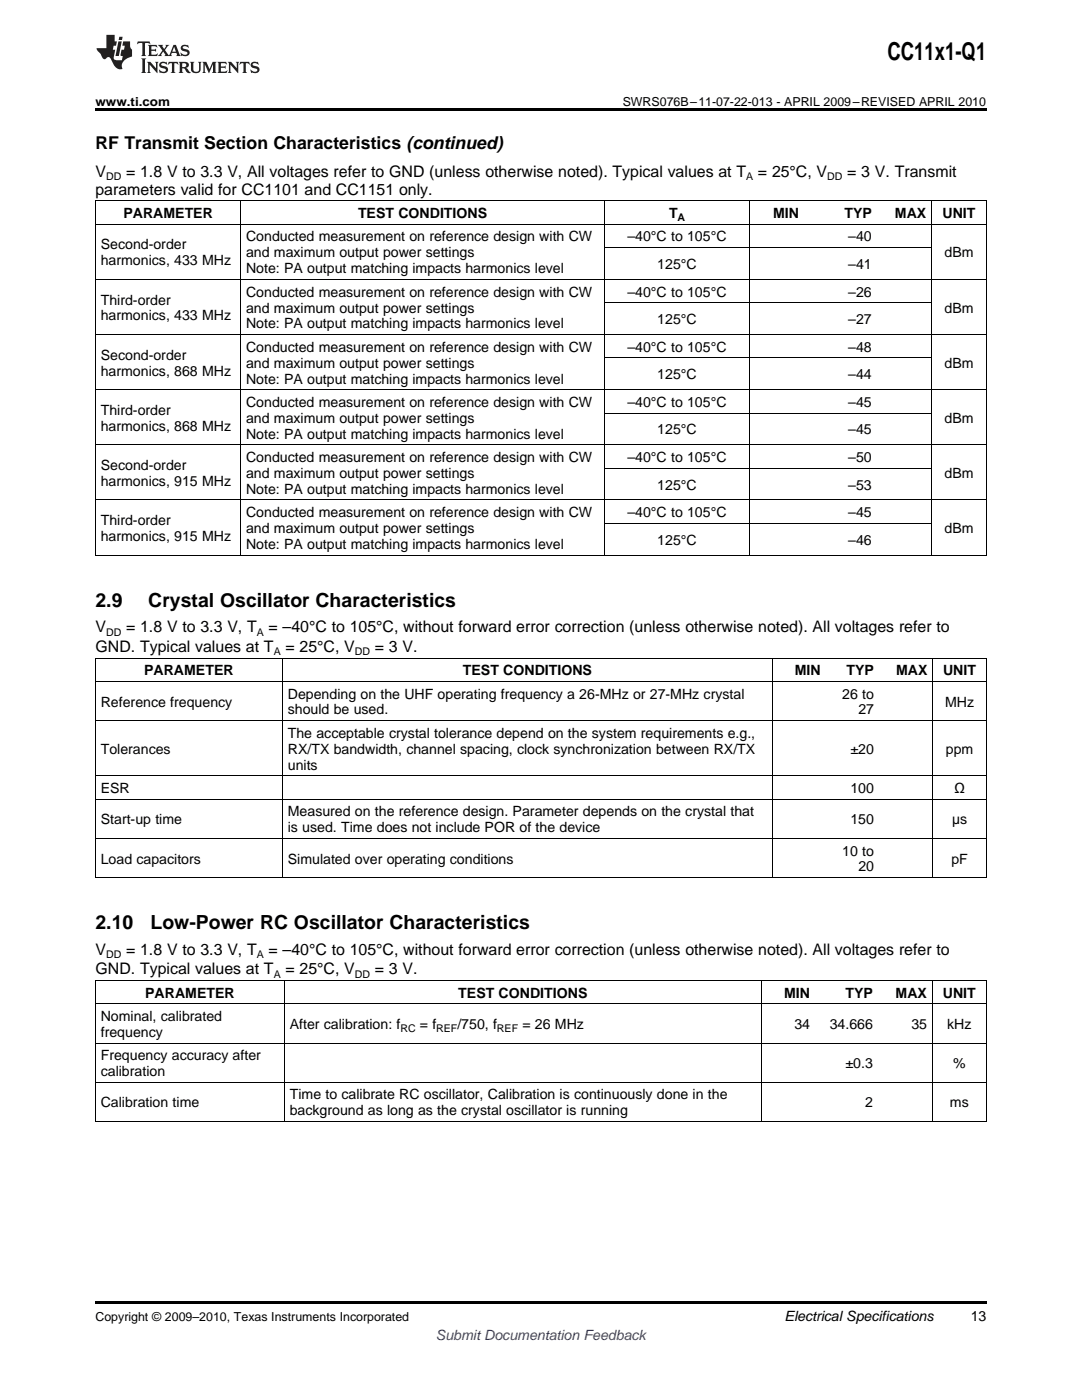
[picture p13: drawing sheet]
<svg xmlns="http://www.w3.org/2000/svg" width="216mm" height="279mm" viewBox="0 0 216 279" stroke-linecap="round" stroke-linejoin="round" font-family="sans-serif">
<defs><g id="words">
<text font-size="4.9" x="177.1" y="12">CC11x1-Q1</text>
<g font-size="3.9">
<text x="19" y="121.1">2.9</text>
<text x="29.6" y="121.1">Crystal Oscillator Characteristics</text>
<text x="19" y="185.4">2.10</text>
<text x="30" y="185.4">Low-Power RC Oscillator Characteristics</text>
</g>
<text font-size="3.5" x="19" y="29.7">RF Transmit Section Characteristics (continued)</text>
<g font-size="3.2">
<text x="19" y="35.3">V</text>
<text x="25.2" y="35.3">= 1.8 V to 3.3 V, All voltages refer to GND (unless otherwise noted). Typical values at T</text>
<text x="151.2" y="35.3">= 25°C, V</text>
<text x="169.1" y="35.3">= 3 V. Transmit</text>
<text x="19" y="38.9">parameters valid for CC1101 and CC1151 only.</text>
<text x="19" y="126.2">V</text>
<text x="19" y="130.1">GND. Typical values at T</text>
<text x="25.2" y="126.2">= 1.8 V to 3.3 V, T</text>
<text x="53.6" y="126.2">= –40°C to 105°C, without forward error correction (unless otherwise noted). All voltages refer to</text>
<text x="57" y="130.1">= 25°C, V</text>
<text x="74.8" y="130.1">= 3 V.</text>
<text x="19" y="190.6">V</text>
<text x="25.2" y="190.6">= 1.8 V to 3.3 V, T</text>
<text x="53.6" y="190.6">= –40°C to 105°C, without forward error correction (unless otherwise noted). All voltages refer to</text>
<text x="19" y="194.5">GND. Typical values at T</text>
<text x="57" y="194.5">= 25°C, V</text>
<text x="74.8" y="194.5">= 3 V.</text>
</g>
<g font-size="2.8">
<text x="24.6" y="43.5">PARAMETER</text>
<text x="71.4" y="43.5">TEST CONDITIONS</text>
<text x="133.5" y="43.5">T</text>
<text x="154.3" y="43.5">MIN</text>
<text x="168.5" y="43.5">TYP</text>
<text x="178.6" y="43.5">MAX</text>
<text x="188.1" y="43.5">UNIT</text>
<text x="20.1" y="49.8">Second-order</text>
<text x="20.1" y="53">harmonics, 433 MHz</text>
<text x="49.1" y="48.2">Conducted measurement on reference design with CW</text>
<text x="49.1" y="51.4">and maximum output power settings</text>
<text x="125.2" y="48.2">–40°C to 105°C</text>
<text x="131.2" y="53.7">125°C</text>
<text x="169.3" y="48.2">–40</text>
<text x="169.3" y="53.7">–41</text>
<text x="188.5" y="51.4">dBm</text>
<text x="49.1" y="54.5">Note: PA output matching impacts harmonics level</text>
<text x="49.1" y="59.2">Conducted measurement on reference design with CW</text>
<text x="125.2" y="59.2">–40°C to 105°C</text>
<text x="169.3" y="59.2">–26</text>
<text x="20.1" y="60.8">Third-order</text>
<text x="20.1" y="64">harmonics, 433 MHz</text>
<text x="49.1" y="62.4">and maximum output power settings</text>
<text x="49.1" y="65.5">Note: PA output matching impacts harmonics level</text>
<text x="131.2" y="64.7">125°C</text>
<text x="169.3" y="64.7">–27</text>
<text x="188.5" y="62.4">dBm</text>
<text x="20.1" y="71.8">Second-order</text>
<text x="49.1" y="70.2">Conducted measurement on reference design with CW</text>
<text x="125.2" y="70.2">–40°C to 105°C</text>
<text x="169.3" y="70.2">–48</text>
<text x="20.1" y="75">harmonics, 868 MHz</text>
<text x="49.1" y="73.4">and maximum output power settings</text>
<text x="49.1" y="76.6">Note: PA output matching impacts harmonics level</text>
<text x="131.2" y="75.7">125°C</text>
<text x="169.3" y="75.7">–44</text>
<text x="188.5" y="73.4">dBm</text>
<text x="20.1" y="82.8">Third-order</text>
<text x="49.1" y="81.2">Conducted measurement on reference design with CW</text>
<text x="125.2" y="81.2">–40°C to 105°C</text>
<text x="169.3" y="81.2">–45</text>
<text x="20.1" y="86">harmonics, 868 MHz</text>
<text x="49.1" y="84.4">and maximum output power settings</text>
<text x="49.1" y="87.6">Note: PA output matching impacts harmonics level</text>
<text x="131.2" y="86.7">125°C</text>
<text x="169.3" y="86.7">–45</text>
<text x="188.5" y="84.4">dBm</text>
<text x="20.1" y="93.8">Second-order</text>
<text x="49.1" y="92.2">Conducted measurement on reference design with CW</text>
<text x="49.1" y="95.4">and maximum output power settings</text>
<text x="125.2" y="92.2">–40°C to 105°C</text>
<text x="169.3" y="92.2">–50</text>
<text x="188.5" y="95.4">dBm</text>
<text x="20.1" y="97">harmonics, 915 MHz</text>
<text x="49.1" y="98.6">Note: PA output matching impacts harmonics level</text>
<text x="131.2" y="97.7">125°C</text>
<text x="169.3" y="97.7">–53</text>
<text x="20.1" y="104.8">Third-order</text>
<text x="20.1" y="108">harmonics, 915 MHz</text>
<text x="49.1" y="103.2">Conducted measurement on reference design with CW</text>
<text x="49.1" y="106.4">and maximum output power settings</text>
<text x="125.2" y="103.2">–40°C to 105°C</text>
<text x="169.3" y="103.2">–45</text>
<text x="188.5" y="106.4">dBm</text>
<text x="49.1" y="109.6">Note: PA output matching impacts harmonics level</text>
<text x="131.2" y="108.7">125°C</text>
<text x="169.3" y="108.7">–46</text>
<text x="28.8" y="134.8">PARAMETER</text>
<text x="92.4" y="134.8">TEST CONDITIONS</text>
<text x="158.6" y="134.8">MIN</text>
<text x="168.9" y="134.8">TYP</text>
<text x="178.8" y="134.8">MAX</text>
<text x="188.2" y="134.8">UNIT</text>
<text x="20.1" y="141">Reference frequency</text>
<text x="57.4" y="139.4">Depending on the UHF operating frequency a 26-MHz or 27-MHz crystal</text>
<text x="57.4" y="142.6">should be used.</text>
<text x="168.1" y="139.4">26 to</text>
<text x="171.3" y="142.6">27</text>
<text x="188.6" y="141">MHz</text>
<text x="57.4" y="147.2">The acceptable crystal tolerance depend on the system requirements e.g.,</text>
<text x="20.1" y="150.4">Tolerances</text>
<text x="57.4" y="150.4">RX/TX bandwidth, channel spacing, clock synchronization between RX/TX</text>
<text x="57.4" y="153.6">units</text>
<text x="169.7" y="150.4">±20</text>
<text x="188.7" y="150.4">ppm</text>
<text x="20.1" y="158.3">ESR</text>
<text x="169.7" y="158.3">100</text>
<text x="190.4" y="158.3">Ω</text>
<text x="20.1" y="164.5">Start-up time</text>
<text x="57.4" y="162.9">Measured on the reference design. Parameter depends on the crystal that</text>
<text x="57.4" y="166.1">is used. Time does not include POR of the device</text>
<text x="169.7" y="164.5">150</text>
<text x="190" y="164.5">µs</text>
<text x="20.1" y="172.3">Load capacitors</text>
<text x="57.4" y="172.3">Simulated over operating conditions</text>
<text x="168.1" y="170.7">10 to</text>
<text x="171.3" y="173.9">20</text>
<text x="189.8" y="172.3">pF</text>
<text x="20.1" y="203.8">Nominal, calibrated</text>
<text x="29" y="199.1">PARAMETER</text>
<text x="91.4" y="199.1">TEST CONDITIONS</text>
<text x="156.5" y="199.1">MIN</text>
<text x="168.7" y="199.1">TYP</text>
<text x="178.7" y="199.1">MAX</text>
<text x="188.1" y="199.1">UNIT</text>
<text x="20.1" y="206.9">frequency</text>
<text x="57.8" y="205.4">After calibration: f</text>
<text x="83.8" y="205.4">= f</text>
<text x="91.3" y="205.4">/750, f</text>
<text x="104.2" y="205.4">= 26 MHz</text>
<text x="158.5" y="205.4">34</text>
<text x="165.6" y="205.4">34.666</text>
<text x="181.9" y="205.4">35</text>
<text x="189" y="205.4">kHz</text>
<text x="20.1" y="211.6">Frequency accuracy after</text>
<text x="20.1" y="214.8">calibration</text>
<text x="168.7" y="213.2">±0.3</text>
<text x="190.2" y="213.2">%</text>
<text x="20.1" y="221">Calibration time</text>
<text x="57.8" y="219.4">Time to calibrate RC oscillator, Calibration is continuously done in the</text>
<text x="172.6" y="221">2</text>
<text x="189.5" y="221">ms</text>
<text x="57.8" y="222.6">background as long as the crystal oscillator is running</text>
<text x="156.6" y="263.6">Electrical Specifications</text>
<text x="193.7" y="263.6">13</text>
</g>
<text font-size="2.8" fill="#00f" x="87" y="267.4">Submit Documentation Feedback</text>
<g font-size="2.5">
<text x="19" y="21.1">www.ti.com</text>
<text x="124.2" y="21.1">SWRS076B–11-07-22-013 - APRIL 2009–REVISED APRIL 2010</text>
<text x="19" y="263.6">Copyright © 2009–2010, Texas Instruments Incorporated</text>
</g>
<g font-size="2.1">
<text x="21.2" y="36">DD</text>
<text x="148.9" y="36">A</text>
<text x="165.1" y="36">DD</text>
<text x="135.2" y="44.1">A</text>
<text x="21.2" y="126.9">DD</text>
<text x="51.2" y="126.9">A</text>
<text x="54.6" y="130.7">A</text>
<text x="70.8" y="130.7">DD</text>
<text x="21.2" y="191.2">DD</text>
<text x="51.2" y="191.2">A</text>
<text x="54.6" y="195.1">A</text>
<text x="70.8" y="195.1">DD</text>
<text x="79.9" y="205.9">RC</text>
<text x="87" y="205.9">REF</text>
<text x="99.2" y="205.9">REF</text>
</g>
</g></defs>
<g fill="#231f20">
<path d="M27.5 8.3l-.1 .5 .4-.2h.6v.1v2.1l-.2 .4h1l-.3-.4v-2.1l.1-.1h.5l.5 .2-.2-.5zM29.5 9l.2 .3v1.5l-.2 .4h1.8l.2-.6a1.04 1.04 0 0 1-1.3 .2v-.7h.6l.3 .2v-.6l-.3 .2h-.6v-.6l.8-.1 .4 .3-.2-.5zM31.5 9l.9 1.1-.9 1.1h.8l-.2-.2 .5-.7 .4 .7-.2 .2h1.5l-.1-.2 .1-.4h.9l.1 .4-.2 .2h1l-.3-.3-.7-1.9h-.5l-.9 2-.8-1 .9-1h-.8l.1 .3-.3 .5-.4-.6 .2-.2zM34.7 9.3l.4 1h-.7zM36.3 9.1a.63 .63 0 0 0-.2 .7 .63 .63 0 0 0 .6 .4l.6 .2 .1 .2a.75 .75 0 0 1-.7 .4 .75 .75 0 0 1-.6-.5l.1 .7 .1-.1a1.11 1.11 0 0 0 1.5-.6 1.13 1.13 0 0 0-1.2-.8l-.1-.4a1.04 1.04 0 0 1 1.2 .2l-.2-.5-.1 .1-.5-.2zM28.2 11.7l.2 .3v2.2l-.2 .4h1l-.3-.4v-2.2l.3-.3zM29.3 12.3l.3 .4v1.5l-.3 .4h.8l-.2-.4v-1.3l1.5 1.7v-1.9l.2-.4h-.7l.2 .4v.9l-1.1-1.3zM32 12.5a.62 .62 0 0 0-.2 .7 .62 .62 0 0 0 .6 .4l.6 .1 .1 .3a.76 .76 0 0 1-.7 .3 .76 .76 0 0 1-.6-.4l.1 .7 .1-.1a1.11 1.11 0 0 0 1.5-.6 1.13 1.13 0 0 0-1.2-.8l-.1-.4a1.04 1.04 0 0 1 1.2 .2l-.2-.6-.1 .1-.5-.1zM33.7 12.3l-.2 .7a.61 .61 0 0 1 .8-.4v1.6l-.2 .4h.9l-.2-.4v-1.6a.63 .63 0 0 1 .8 .4l-.2-.7zM35.6 12.3l.3 .4v1.5l-.3 .4h1l-.2-.2v-.8l.5 .2a.76 .76 0 0 0 1.2 .7l-1-1a.58 .58 0 0 0 .6-.5 .58 .58 0 0 0-.5-.6zM36.4 12.7l.1-.1a.45 .45 0 0 1 .5 .1 .45 .45 0 0 1 .1 .5l-.7 .2zM37.9 12.3l.2 .2a2.17 2.17 0 0 0 .3 1.9 .99 .99 0 0 0 1.6-.6v-1.1l.2-.4h-.7l.2 .2a1.92 1.92 0 0 1-.2 1.8 .6 .6 0 0 1-.9-.5v-1.1l.2-.4zM40.4 12.3l.2 .4v1.5l-.2 .4h.7l-.2-.4v-1.4l.8 1.8 .8-1.8v1.4l-.2 .4h.9l-.2-.4v-1.5l.2-.4h-.8l-.6 1.5-.6-1.5zM43.4 12.3l.2 .4v1.5l-.2 .4h1.8l.2-.6a1.04 1.04 0 0 1-1.3 .2v-.7h.5l.4 .2v-.6l-.4 .2h-.5v-.7h.8l.3 .3-.1-.6zM45.5 12.3l.2 .4v1.5l-.2 .4h.7l-.2-.4v-1.3l1.5 1.7v-1.9l.2-.4h-.7l.2 .4v.9l-1.1-1.3zM47.9 12.3l-.1 .7a.61 .61 0 0 1 .8-.4v1.6l-.3 .4h1l-.3-.4 .1-1.6a.63 .63 0 0 1 .7 .4l-.1-.7zM50.2 12.5a.62 .62 0 0 0-.2 .7 .62 .62 0 0 0 .6 .4l.6 .1 .2 .3a.76 .76 0 0 1-.8 .3 .76 .76 0 0 1-.6-.4l.1 .7 .2-.1a1.11 1.11 0 0 0 1.5-.6 1.13 1.13 0 0 0-1.3-.8l-.1-.4a1.04 1.04 0 0 1 1.2 .2l-.1-.6-.2 .1-.5-.1z"/>
<path d="M21.2 7v2.6h-1.9l.1 .4 .7 .9a.91 .91 0 0 0 1 .9 .56 .56 0 0 1 .5-.4 .56 .56 0 0 1 .5 .3l.4 .8a1.53 1.53 0 0 0 1.9 1.2 1.54 1.54 0 0 1 1-2.1l.9-.3v-1.4a1.52 1.52 0 0 1-.3-1.6h-1.4l-.2 .8h.5l-.2 .8h-.4l-.2 1v.2l.4 .1-.2 .8a1.93 1.93 0 0 1-1.6-.2l.3-1.9h-.5l.2-.8h.4l.2-.8h-.4v-1.3zM23.6 8.3l-.6 2.9h.7l.6-2.9zM23.8 7.3l-.1 .7h.6l.2-.7z"/>
</g>
<path d="M19 21.6h177.8v.6h-177.8zM19 259.7h177.8v.5h-177.8z" fill="#000"/>
<g fill="none" stroke="#000" stroke-width=".2">
<path d="M19 55.8h177.8M19 44.7h177.8M19 40.1h177.8M19.1 40.1v70.7M48 40.1v70.7M120.6 40.1v70.7M120.6 49.4h65.3M149.6 40.1v70.7M185.9 40.1v70.7M196.8 40.1v70.7M19 77.8h177.8M19 66.8h177.8"/>
<path d="M120.6 71.4h65.3M120.6 60.4h65.3M19 99.8h177.8M19 88.8h177.8M120.6 93.4h65.3M120.6 82.4h65.3M19 110.8h177.8M120.6 104.4h65.3M19 136h177.8M19 131.3h177.8M19.1 131.4v43.8M56.3 131.4v43.8"/>
<path d="M154.1 131.4v43.8M186.1 131.4v43.8M196.8 131.4v43.8M19 159.5h177.8M19 154.8h177.8M19 143.8h177.8M19 175.1h177.8M19 167.3h177.8M19 195.7h177.8M19.1 195.7v28.2M56.7 195.7v28.2M151.9 195.7v28.2"/>
<path d="M186 195.7v28.2M196.8 195.7v28.2M19 216h177.8M19 208.2h177.8M19 200.3h177.8M19 223.8h177.8"/>
</g>
<use href="#words"/>
</svg>
